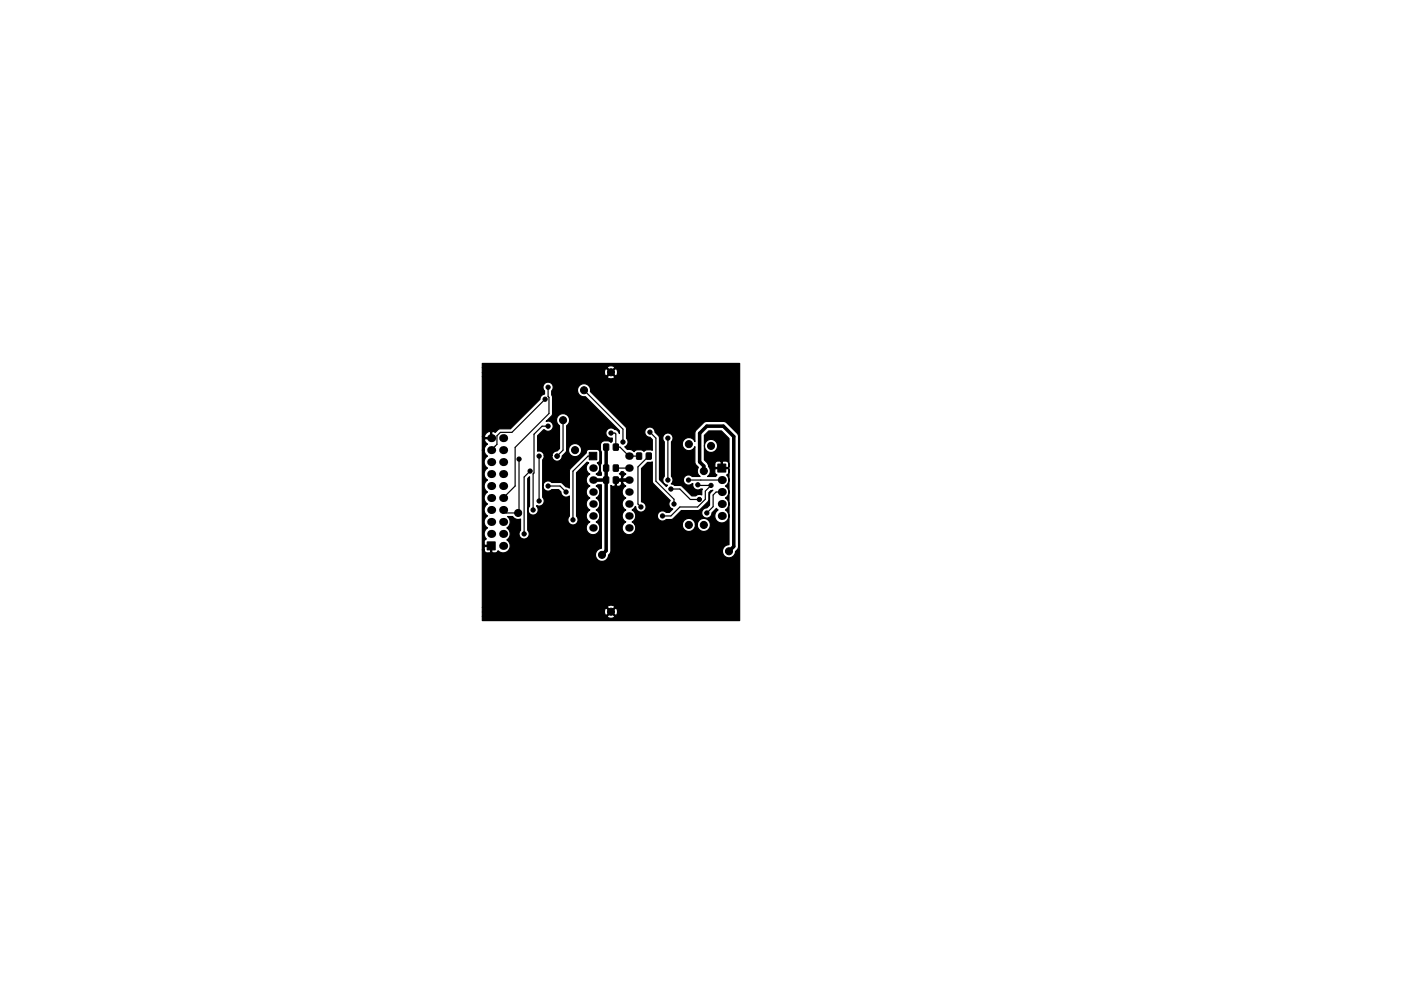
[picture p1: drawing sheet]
<svg xmlns="http://www.w3.org/2000/svg" width="297mm" height="210mm" viewBox="0 0 297 210" stroke-linecap="round" stroke-linejoin="round" font-family="sans-serif">
<g fill="#000">
<circle cx="104.1" cy="93" r=".85"/>
<circle cx="104.1" cy="98" r=".85"/>
<circle cx="104.1" cy="95.5" r=".85"/>
<circle cx="106.7" cy="93" r=".85"/>
<circle cx="106.7" cy="95.5" r=".85"/>
<circle cx="106.7" cy="98" r=".85"/>
<circle cx="125.7" cy="99.3" r=".8"/>
<circle cx="133.3" cy="96.8" r=".8"/>
<circle cx="133.3" cy="99.3" r=".8"/>
<circle cx="104.1" cy="113.3" r=".85"/>
<circle cx="104.1" cy="103.1" r=".85"/>
<circle cx="104.1" cy="105.7" r=".85"/>
<circle cx="104.1" cy="100.6" r=".85"/>
<circle cx="104.1" cy="108.2" r=".85"/>
<circle cx="104.1" cy="110.7" r=".85"/>
<circle cx="106.7" cy="105.7" r=".85"/>
<circle cx="106.7" cy="100.6" r=".85"/>
<circle cx="106.7" cy="103.1" r=".85"/>
<circle cx="106.7" cy="110.7" r=".85"/>
<circle cx="106.7" cy="108.2" r=".85"/>
<circle cx="106.7" cy="113.3" r=".85"/>
<circle cx="106.7" cy="115.8" r=".85"/>
<circle cx="125.7" cy="112" r=".8"/>
<circle cx="125.7" cy="106.9" r=".8"/>
<circle cx="125.7" cy="101.8" r=".8"/>
<circle cx="125.7" cy="104.4" r=".8"/>
<circle cx="125.7" cy="109.5" r=".8"/>
<circle cx="133.3" cy="112" r=".8"/>
<circle cx="133.3" cy="106.9" r=".8"/>
<circle cx="133.3" cy="101.8" r=".8"/>
<circle cx="133.3" cy="109.5" r=".8"/>
<circle cx="133.3" cy="104.4" r=".8"/>
<circle cx="153" cy="104.4" r=".85"/>
<circle cx="153" cy="106.9" r=".85"/>
<circle cx="153" cy="101.8" r=".85"/>
<circle cx="153" cy="109.5" r=".85"/>
</g>
<g fill="#000" stroke="#000" stroke-width=".21">
<path d="M124.9 96h1.6v1.6h-1.6zM128 94.2l1 .1v1.2h-1zM128 98.7h1v1.3l-1-.1zM130.1 94.2l1 .1-.1 1.2h-1zM130.1 98.7h1l-.1 1.3-1-.1zM135 96.1l1 .1v1.2h-1zM137 96.1l1.1 .1-.1 1.2h-1zM103.3 115h1.7v1.7h-1.7zM128 101.2h1v1.3h-1zM130.1 101.2h1l-.1 1.3h-1zM152.2 98.5h1.7v1.7h-1.7z"/>
<circle cx="129.5" cy="79" r=".75"/>
<circle cx="110" cy="97.4" r=".45"/>
<circle cx="112.4" cy="99.9" r=".45"/>
<circle cx="114.3" cy="96.8" r=".45"/>
<circle cx="115.6" cy="84.7" r=".45"/>
<circle cx="116.2" cy="82.2" r=".45"/>
<circle cx="116.2" cy="90.4" r=".45"/>
<circle cx="118.1" cy="96.8" r=".45"/>
<circle cx="119.4" cy="89.1" r=".75"/>
<circle cx="121.9" cy="95.5" r=".75"/>
<circle cx="123.8" cy="82.8" r=".75"/>
<circle cx="129.5" cy="91.9" r=".45"/>
<circle cx="132.1" cy="93.8" r=".45"/>
<circle cx="137.8" cy="91.7" r=".45"/>
<circle cx="141.6" cy="93" r=".45"/>
<circle cx="146" cy="94.2" r=".75"/>
<circle cx="149.2" cy="99.9" r=".75"/>
<circle cx="150.7" cy="94.6" r=".75"/>
<circle cx="109.9" cy="108.8" r=".75"/>
<circle cx="111.1" cy="113.3" r=".45"/>
<circle cx="113" cy="108.2" r=".45"/>
<circle cx="114.3" cy="106.3" r=".45"/>
<circle cx="116.2" cy="103.1" r=".45"/>
<circle cx="120" cy="104.4" r=".45"/>
<circle cx="121.5" cy="110.3" r=".45"/>
<circle cx="127.6" cy="117.7" r=".75"/>
<circle cx="135.9" cy="107.6" r=".45"/>
<circle cx="140.5" cy="109.5" r=".45"/>
<circle cx="141.6" cy="101.8" r=".45"/>
<circle cx="142.2" cy="103.8" r=".45"/>
<circle cx="142.9" cy="106.9" r=".45"/>
<circle cx="146" cy="101.8" r=".45"/>
<circle cx="146" cy="111.4" r=".75"/>
<circle cx="148" cy="102.9" r=".45"/>
<circle cx="148.3" cy="106" r=".45"/>
<circle cx="149.2" cy="111.4" r=".75"/>
<circle cx="149.9" cy="108.8" r=".45"/>
<circle cx="150.7" cy="103" r=".45"/>
<circle cx="154.6" cy="117" r=".75"/>
<circle cx="129.5" cy="129.8" r=".75"/>
</g>
<path d="M128.5 94.9v21.9l-.9 .9M149.2 99.9v-1l-.9-.9v-6.1l1.6-1.5h3.5l2.2 2.2v23.3l-1 1.1M125.7 101.8h2.8M130.6 101.8h2.7" fill="none" stroke="#000" stroke-width=".75"/>
<g fill="none" stroke="#000" stroke-width=".25">
<path d="M110 97.4v11.2l-.1 .2h-2.6l-.6-.6M112.4 99.9l-1.3 1.3v12.1M114.3 96.8v9.5M115.6 84.7l-7.1 7h-2.4l-.7 .8v1.8l-1.3 1.2M116.2 82.2v1.9l.2 .2v3.4l-7.2 7.2v8.2l-2.5 2.6M116.2 90.4h-1.3l-1.7 1.7-.2 16.1M119.4 89.1v6.4l-1.3 1.3M123.8 82.8l8.3 8.3v2.7M125.7 96.8h-1l-3.2 3.2v10.3M129.5 91.9h.9l.2 .2v2.8h.8l1.9 1.9h2.2M130.6 99.3h2.7M137.5 96.8l-2.2 2.3v7.8l.6 .7"/>
<path d="M137.8 91.7l1.3 1.3v9.1l3.8 3.8v1M141.6 93v8.8M116.2 103.1h2.5l1.3 1.3M142.2 103.8h1.9l2.3 2.2h1.9M146 101.8h7M148 102.9l.1 .1h2.6l-1.2 1.2v1.7l-1.6 1.7h-3.8l-1.9 1.9h-1.7M153 104.4h-1.2l-.6 .6v2.5l-1.3 1.3"/>
</g>
<path d="M102.3 77.1h54.5v54.6h-54.5v-1h26.5v.3l.5 .2 1-.2v-.3l-.8-.7-.7 .7h-26.5v-.8h25.9a.59 .59 0 0 0 .4 .7l.8-.8h.3l.8 .8 .2-.1 .2-.8-.2-.6-.2-.1-.8 .8h-.3l-.8-.8a.74 .74 0 0 0-.4 .9h-25.9v-1.1h26.5l.7 .8 .8-.8v-.2l-.8-.2-.7 .2v.2h-26.5v-12.1h.4a.64 .64 0 0 0 .6 .6h.6l.1-.2v-1.2h-1.2l-.1 .2v.6h-.4v-21.2h.3l.2 .6 .5 .7a1.49 1.49 0 0 0 .1 2.5 1.48 1.48 0 0 0 0 2.5 1.48 1.48 0 0 0 0 2.6 1.48 1.48 0 0 0 0 2.5 1.48 1.48 0 0 0 0 2.6 1.48 1.48 0 0 0 0 2.5 1.48 1.48 0 0 0-.3 2.4l-.4 .3v.8l.1 .2h1.5v1.4l.1 .2h.8l.4-.5a1.49 1.49 0 0 0 2.2 0 1.49 1.49 0 0 0-.3-2.3 1.48 1.48 0 0 0 0-2.5 1.48 1.48 0 0 0 .1-2.4h1.1l.5 .5 .5 .1 .7-.1v2.4a1.09 1.09 0 0 0 0 1.5 1.09 1.09 0 0 0 1.5 0 1.09 1.09 0 0 0 0-1.5v-11l.4-.4-.1 6.4a1.09 1.09 0 0 0 .1 1.5 1.09 1.09 0 0 0 1.5-.1 1.09 1.09 0 0 0 0-1.5v-.1h.2a1.09 1.09 0 0 0 1.2-.4 1.09 1.09 0 0 0-.1-1.4v-2.5a1.09 1.09 0 0 0 .6 1.1 1.09 1.09 0 0 0 1.3-.2h1.4l.5 .5a1.08 1.08 0 0 0 .7 1 1.08 1.08 0 0 0 1.1-.2l-.1 4.4a1.09 1.09 0 0 0 .2 1.5 1.09 1.09 0 0 0 1.5-.1 1.09 1.09 0 0 0-.1-1.5v-9.2l2.3-2.3 .3 .2a1.43 1.43 0 0 0 .3 2.4 1.43 1.43 0 0 0 0 2.5 1.43 1.43 0 0 0 0 2.6 1.43 1.43 0 0 0 0 2.5 1.43 1.43 0 0 0 0 2.5 1.44 1.44 0 0 0-.5 2.2 1.44 1.44 0 0 0 2.2 0 1.44 1.44 0 0 0-.4-2.2 1.43 1.43 0 0 0 0-2.5 1.43 1.43 0 0 0 0-2.5 1.43 1.43 0 0 0 0-2.6l.4-.2h.7v13.4a1.39 1.39 0 0 0-1.3 1.5 1.39 1.39 0 0 0 1.4 1.3 1.39 1.39 0 0 0 1.4-1.3l.4-.4 .1-.6v-13.8l.8 .2 .1-.2v-1h.3v1l.2 .2a.74 .74 0 0 0 .8-.3 .74 .74 0 0 0-.1-.9h-1.2v-.3h1.2l.2-.1-.1-.7-.4-.4 .4-.4h.4l.6 .5-.4 .3a.62 .62 0 0 0-.2 .8h1.4v.3h-1.4l-.1 .3 .7 .8-.2 .1a1.43 1.43 0 0 0 .2 2.5 1.43 1.43 0 0 0 0 2.5 1.43 1.43 0 0 0 0 2.5 1.44 1.44 0 0 0-.6 2 1.44 1.44 0 0 0 2 .5 1.44 1.44 0 0 0 .5-2h10.1v.3a1.39 1.39 0 0 0 1.5 1.3 1.39 1.39 0 0 0 1.2-1.6h.4v.3a1.39 1.39 0 0 0 2.2 1.1 1.39 1.39 0 0 0 0-2.4 1.39 1.39 0 0 0-2.2 1h-.4v-.2a1.39 1.39 0 0 0-1.5-1 1.39 1.39 0 0 0-1.2 1.2h-10.1l-.6-.5h.2a1.43 1.43 0 0 0-.2-2.5l.7-.7a1.11 1.11 0 0 0 1 1.2 1.11 1.11 0 0 0 1.2-1 1.11 1.11 0 0 0-.9-1.2v-7.1l1.3-1.3 1-.1 .1 4.4 3.7 3.9a1.09 1.09 0 0 0 .5 1.7l-.7 .7h-.7a1.09 1.09 0 0 0-1.5 0 1.09 1.09 0 0 0 0 1.5 1.09 1.09 0 0 0 1.5 0l1.5-.1 1.8-1.8h3.4l.4-.1 1.9-1.8 .1-1.9 .4-.4 .4-.1-.6 .7-.1 2.5-.5 .5a1.09 1.09 0 0 0-1.1 1.1 1.09 1.09 0 0 0 1.1 1.1 1.09 1.09 0 0 0 1-1.1l1-1 .3 .4a1.49 1.49 0 0 0-.3 2.3 1.49 1.49 0 0 0 2.3-.1 1.49 1.49 0 0 0-.4-2.2 1.48 1.48 0 0 0 0-2.5 1.48 1.48 0 0 0 0-2.6 1.48 1.48 0 0 0 .3-2.3l.4-.5v-.7l-.1-.2h-2.7l-.1 .2v.7l.4 .5-.2 .3h-1.8l.1-.1a1.53 1.53 0 0 0 .1-2.1l-.1-.4h1.4l.1 .5 .1 .2h1.2v-1.2h.3v1.2h1.2l.1-.2v-.8l-.4-.3-.8-.1-.4 .2-.2-.2h-.5a.64 .64 0 0 0-.7 .7h-1.4l-.8-.9 .1-3.1a1.39 1.39 0 0 0 1.8 1.4 1.39 1.39 0 0 0 .5-2.3 1.39 1.39 0 0 0-2.3 .6l-.1 .3v-2.1l1-1h2.7l1.6 1.6-.1 22.6a1.39 1.39 0 0 0-1.3 1.4 1.39 1.39 0 0 0 1.3 1.4 1.39 1.39 0 0 0 1.4-1.4l.5-.5 .2-.6-.1-23.7-2.7-2.7-4.1-.1-.6 .3-1.6 1.7-.2 .5v1.8v-.1a1.39 1.39 0 0 0-2.2-.4 1.39 1.39 0 0 0 .1 2.1 1.39 1.39 0 0 0 2.1-.5v3.4l.8 1-.1 .1a1.38 1.38 0 0 0 .4 1.8l-1.7-.1a1.09 1.09 0 0 0-1.5 .1 1.09 1.09 0 0 0 0 1.5 1.09 1.09 0 0 0 1.5 0h.2v.2a1.09 1.09 0 0 0 .5 1 1.09 1.09 0 0 0 1.2 0h.3l-.1 1.2-.6-.1-.7 .3h-.8l-2.1-2.1-1.6-.1-.7-.3 .1-.2a1.08 1.08 0 0 0 0-1.4v-7.4a1.09 1.09 0 0 0-.1-1.6 1.09 1.09 0 0 0-1.5 .1 1.09 1.09 0 0 0 0 1.5v7.5a1.09 1.09 0 0 0 .7 1.7l-.2 .3-1.5-1.4v-8.8l-.1-.5-.8-.8a1.09 1.09 0 0 0-1.1-1.1 1.09 1.09 0 0 0-1.1 1.1 1.09 1.09 0 0 0 1.1 1.1l.5 .5v2.2l-1.2-.1-.6 .4-.5-.4h-.8l-.8 .4-.5-.4h-.9l-.5-.6a1.08 1.08 0 0 0 .3-1.8v-1.9l-.1-.5-7.5-7.5v-.2a1.39 1.39 0 0 0-1.4-1.5 1.39 1.39 0 0 0-1.4 1.5 1.39 1.39 0 0 0 1.7 1.3l7.2 7.2v.6v-.2a2.77 2.77 0 0 0-2.1-1 1.09 1.09 0 0 0-.7 1.4 1.09 1.09 0 0 0 1.3 .7v.7l-.3 .3-.5-.4h-.8a.89 .89 0 0 0-.9 .9v1.1l.2 .4v2.4l-.2 .4v1.1l.2 1h-.7l-.4-.2a1.43 1.43 0 0 0 .2-2.4l.4-.2 .2-.3-.1-2.1-.4-.3h-1.8a.72 .72 0 0 0-.6 .8l-3.5 3.6-.1 3.9-.7-.3-1-.9h-2a1.14 1.14 0 0 0-1.2-.3 1.14 1.14 0 0 0-.7 .9v-5.5l.2-.4 .1-.4h1.6v.2a1.09 1.09 0 0 0 1.2 1 1.09 1.09 0 0 0 1-1.1l.8-.9 .1-.5h.4a1.39 1.39 0 0 0 1.9 1.4 1.39 1.39 0 0 0 .5-2.3 1.39 1.39 0 0 0-2.3 .6l-.1 .3h-.4v-5.1l.2-.1a1.39 1.39 0 0 0 .1-2 1.39 1.39 0 0 0-2.1 .1 1.39 1.39 0 0 0 .3 2v4.9l-.5 .5a1.08 1.08 0 0 0-1.1 1h-1.6l-.1-.2a1.09 1.09 0 0 0-1.3-.8v-3.3l1.2-1.2a1.43 1.43 0 0 0 1.7 .1 1.09 1.09 0 0 0 .2-1.4 1.09 1.09 0 0 0-1.3-.5l1.3-1.5 .1-3.6-.2-.5v-.9a1.09 1.09 0 0 0 0-1.5 1.09 1.09 0 0 0-1.6 0 1.09 1.09 0 0 0 0 1.5v.7l-.7 .4-.2 .7-6.3 6.3h-2.3l-.9 .8-.5-.3-.2 .1v1.5h-1.5l-.1 .2 .2 .4 .5 .5-.5 .5-.3 .8h-.3v-2.9h.4l.1 .2h1.2v-1.2l-.2-.1-.8 .5-.3 .6h-.4v-12.7h26.5v.3l.8 .2 .7-.2v-.3l-.8-.7-.7 .7h-26.5v-.8h25.9a.59 .59 0 0 0 .4 .7l.8-.8h.3l.8 .8 .2-.1 .2-.8-.2-.6-.2-.1-.8 .8h-.3l-.8-.8a.74 .74 0 0 0-.4 .9h-25.9v-1.1h26.5l.7 .8 .8-.8v-.2l-1.1-.2-.4 .2v.2h-26.5z" fill="#000" stroke="#000" stroke-width=".25"/>
</svg>
